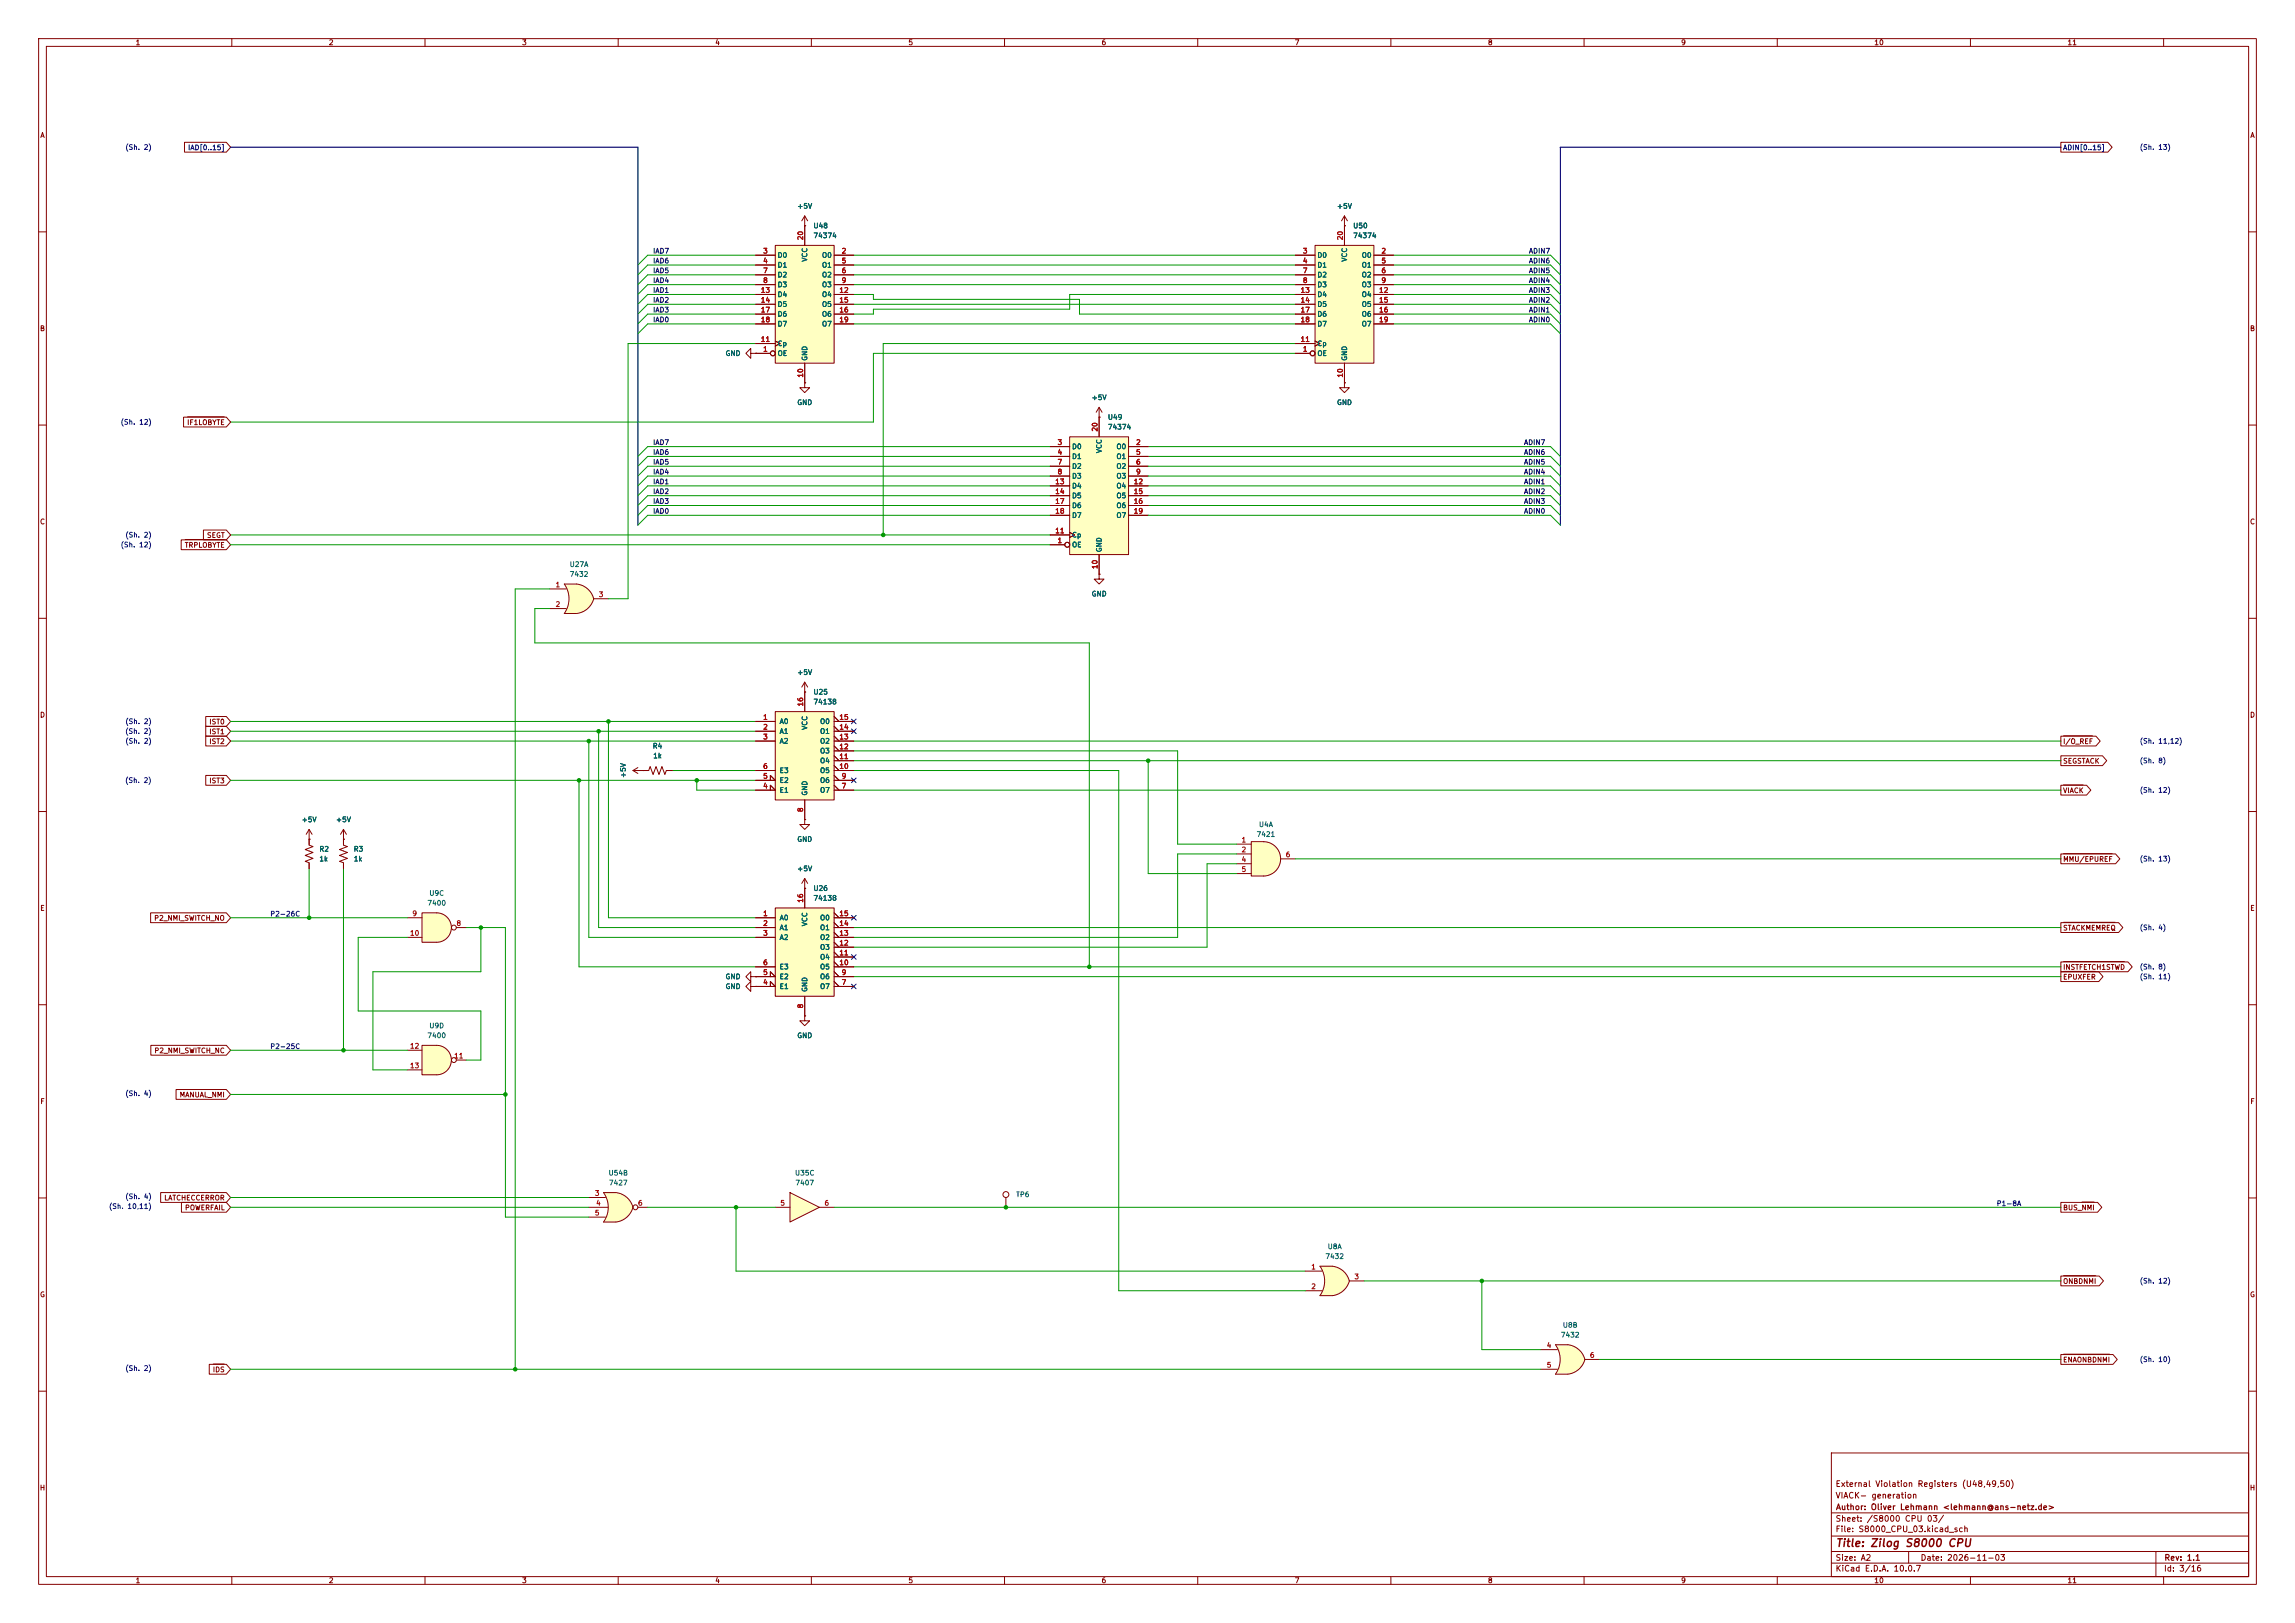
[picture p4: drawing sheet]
<svg xmlns="http://www.w3.org/2000/svg" width="594mm" height="420mm" viewBox="0 0 594 420" stroke-linecap="round" stroke-linejoin="round" font-family="sans-serif">
<defs><g id="words">
<text font-size="2" fill="#840000" x="475" y="400.8">Title: Zilog S8000 CPU</text>
<g font-size="1.5" fill="#840000">
<text x="475" y="388.1">VIACK- generation</text>
<text x="475" y="385.1">External Violation Registers (U48,49,50)</text>
<text x="475" y="394.1">Sheet: /S8000 CPU 03/</text>
<text x="475.1" y="391.1">Author: Oliver Lehmann &lt;lehmann@ans-netz.de&gt;</text>
<text x="475" y="396.8">File: S8000_CPU_03.kicad_sch</text>
<text x="475" y="407">KiCad E.D.A. 10.0.7</text>
<text x="475" y="404.2">Size: A2</text>
<text x="497" y="404.2">Date: 2026-11-03</text>
<text x="560" y="407">Id: 3/16</text>
<text x="560.1" y="404.2">Rev: 1.1</text>
</g>
<g font-size="1.3" fill="#840000">
<text x="35" y="12">1</text>
<text x="85" y="12">2</text>
<text x="135" y="12">3</text>
<text x="185" y="12">4</text>
<text x="235" y="12">5</text>
<text x="285" y="12">6</text>
<text x="335" y="12">7</text>
<text x="385" y="12">8</text>
<text x="435" y="12">9</text>
<text x="485" y="12">10</text>
<text x="535" y="12">11</text>
<text x="10.3" y="36">A</text>
<text x="582.3" y="36">A</text>
<text x="10.2" y="86">B</text>
<text x="582.2" y="86">B</text>
<text x="48.3" y="110.3">IF1LOBYTE</text>
<text x="10.2" y="136">C</text>
<text x="582.2" y="136">C</text>
<text x="47.7" y="142">TRPLOBYTE</text>
<text x="53.4" y="139.5">SEGT</text>
<text x="10.2" y="186">D</text>
<text x="582.2" y="186">D</text>
<text x="54" y="187.7">IST0</text>
<text x="54" y="190.3">IST1</text>
<text x="54" y="192.8">IST2</text>
<text x="533.8" y="192.8">I/O_REF</text>
<text x="533.8" y="197.9">SEGSTACK</text>
<text x="54" y="203">IST3</text>
<text x="533.8" y="205.5">VIACK</text>
<text x="533.8" y="223.3">MMU/EPUREF</text>
<text x="10.3" y="236">E</text>
<text x="39.8" y="238.5">P2_NMI_SWITCH_NO</text>
<text x="582.3" y="236">E</text>
<text x="533.8" y="241.1">STACKMEMREQ</text>
<text x="533.8" y="251.2">INSTFETCH1STWD</text>
<text x="533.8" y="253.8">EPUXFER</text>
<text x="39.8" y="272.8">P2_NMI_SWITCH_NC</text>
<text x="10.3" y="286">F</text>
<text x="46.4" y="284.3">MANUAL_NMI</text>
<text x="582.3" y="286">F</text>
<text x="42.4" y="310.9">LATCHECCERROR</text>
<text x="47.8" y="313.5">POWERFAIL</text>
<text x="533.8" y="313.5">BUS_NMI</text>
<text x="10.2" y="336">G</text>
<text x="533.8" y="332.5">ONBDNMI</text>
<text x="582.2" y="336">G</text>
<text x="533.8" y="352.8">ENAONBDNMI</text>
<text x="54.9" y="355.4">IDS</text>
<text x="10.2" y="386">H</text>
<text x="582.2" y="386">H</text>
<text x="35" y="410">1</text>
<text x="85" y="410">2</text>
<text x="135" y="410">3</text>
<text x="185" y="410">4</text>
<text x="235" y="410">5</text>
<text x="285" y="410">6</text>
<text x="335" y="410">7</text>
<text x="385" y="410">8</text>
<text x="435" y="410">9</text>
<text x="485" y="410">10</text>
<text x="535" y="410">11</text>
</g>
<g font-size="1.3" fill="#0000c2">
<text x="32.3" y="39.1">(Sh. 2)</text>
<text x="553.7" y="39.1">(Sh. 13)</text>
<text x="31.1" y="110.2">(Sh. 12)</text>
<text x="31.1" y="141.9">(Sh. 12)</text>
<text x="32.3" y="139.4">(Sh. 2)</text>
<text x="32.3" y="190.2">(Sh. 2)</text>
<text x="32.3" y="187.7">(Sh. 2)</text>
<text x="32.3" y="192.7">(Sh. 2)</text>
<text x="553.7" y="192.7">(Sh. 11,12)</text>
<text x="553.7" y="197.8">(Sh. 8)</text>
<text x="32.3" y="202.9">(Sh. 2)</text>
<text x="553.7" y="205.4">(Sh. 12)</text>
<text x="553.7" y="223.2">(Sh. 13)</text>
<text x="69.8" y="237.5">P2-26C</text>
<text x="553.7" y="241">(Sh. 4)</text>
<text x="553.7" y="251.2">(Sh. 8)</text>
<text x="553.7" y="253.7">(Sh. 11)</text>
<text x="69.8" y="271.8">P2-25C</text>
<text x="32.3" y="283.9">(Sh. 4)</text>
<text x="32.3" y="310.6">(Sh. 4)</text>
<text x="28.1" y="313.1">(Sh. 10,11)</text>
<text x="516.7" y="312.4">P1-8A</text>
<text x="553.7" y="332.4">(Sh. 12)</text>
<text x="553.7" y="352.8">(Sh. 10)</text>
<text x="32.3" y="355">(Sh. 2)</text>
</g>
<g font-size="1.3" fill="#000084">
<text x="48.5" y="39.2">IAD[0..15]</text>
<text x="533.8" y="39.2">ADIN[0..15]</text>
</g>
<g font-size="1.3" fill="#006464">
<text x="206.2" y="54.3">+5V</text>
<text x="210.4" y="59.4">U48</text>
<text x="345.9" y="54.3">+5V</text>
<text x="350.1" y="59.4">U50</text>
<text x="210.4" y="61.9">74374</text>
<text x="350.1" y="61.9">74374</text>
<text x="201.1" y="67">D0</text>
<text x="201.1" y="69.5">D1</text>
<text x="209.2" y="67.9" transform="rotate(-90 209.2 67.9)">VCC</text>
<text x="212.6" y="67">O0</text>
<text x="212.6" y="69.5">O1</text>
<text x="340.8" y="67">D0</text>
<text x="340.8" y="69.5">D1</text>
<text x="348.9" y="67.9" transform="rotate(-90 348.9 67.9)">VCC</text>
<text x="352.3" y="67">O0</text>
<text x="352.3" y="69.5">O1</text>
<text x="201.1" y="72.1">D2</text>
<text x="201.1" y="74.6">D3</text>
<text x="201.1" y="77.2">D4</text>
<text x="212.6" y="72.1">O2</text>
<text x="212.6" y="74.6">O3</text>
<text x="212.6" y="77.2">O4</text>
<text x="340.8" y="72.1">D2</text>
<text x="340.8" y="74.6">D3</text>
<text x="340.8" y="77.2">D4</text>
<text x="352.3" y="72.1">O2</text>
<text x="352.3" y="74.6">O3</text>
<text x="352.3" y="77.2">O4</text>
<text x="201.1" y="79.7">D5</text>
<text x="201.1" y="82.2">D6</text>
<text x="212.6" y="79.7">O5</text>
<text x="212.6" y="82.2">O6</text>
<text x="340.8" y="79.7">D5</text>
<text x="340.8" y="82.2">D6</text>
<text x="352.3" y="79.7">O5</text>
<text x="352.3" y="82.2">O6</text>
<text x="201.1" y="89.9">Cp</text>
<text x="201.1" y="84.8">D7</text>
<text x="212.6" y="84.8">O7</text>
<text x="340.8" y="89.9">Cp</text>
<text x="340.8" y="84.8">D7</text>
<text x="352.3" y="84.8">O7</text>
<text x="187.7" y="92.4">GND</text>
<text x="201.1" y="92.4">OE</text>
<text x="209.2" y="93.5" transform="rotate(-90 209.2 93.5)">GND</text>
<text x="340.8" y="92.4">OE</text>
<text x="348.9" y="93.5" transform="rotate(-90 348.9 93.5)">GND</text>
<text x="206.2" y="105.1">GND</text>
<text x="282.4" y="103.8">+5V</text>
<text x="345.9" y="105.1">GND</text>
<text x="286.6" y="108.9">U49</text>
<text x="286.6" y="111.5">74374</text>
<text x="277.3" y="116.5">D0</text>
<text x="277.3" y="119.1">D1</text>
<text x="285.4" y="117.4" transform="rotate(-90 285.4 117.4)">VCC</text>
<text x="288.8" y="116.5">O0</text>
<text x="288.8" y="119.1">O1</text>
<text x="277.3" y="121.6">D2</text>
<text x="277.3" y="124.2">D3</text>
<text x="288.8" y="121.6">O2</text>
<text x="288.8" y="124.2">O3</text>
<text x="277.3" y="126.7">D4</text>
<text x="277.3" y="129.2">D5</text>
<text x="277.3" y="131.8">D6</text>
<text x="288.8" y="126.7">O4</text>
<text x="288.8" y="129.2">O5</text>
<text x="288.8" y="131.8">O6</text>
<text x="277.3" y="134.3">D7</text>
<text x="288.8" y="134.3">O7</text>
<text x="277.3" y="141.9">OE</text>
<text x="277.3" y="139.4">Cp</text>
<text x="285.4" y="143" transform="rotate(-90 285.4 143)">GND</text>
<text x="147.3" y="147">U27A</text>
<text x="147.3" y="149.6">7432</text>
<text x="282.4" y="154.6">GND</text>
<text x="206.2" y="175">+5V</text>
<text x="210.4" y="180">U25</text>
<text x="210.4" y="182.6">74138</text>
<text x="201.6" y="187.7">A0</text>
<text x="201.6" y="190.2">A1</text>
<text x="209.2" y="189" transform="rotate(-90 209.2 189)">VCC</text>
<text x="212.1" y="190.2">O1</text>
<text x="212.1" y="187.7">O0</text>
<text x="168.8" y="194">R4</text>
<text x="168.9" y="196.5">1k</text>
<text x="201.6" y="192.7">A2</text>
<text x="212.1" y="197.8">O4</text>
<text x="212.1" y="195.3">O3</text>
<text x="212.1" y="192.7">O2</text>
<text x="162.3" y="201.5" transform="rotate(-90 162.3 201.5)">+5V</text>
<text x="201.6" y="202.9">E2</text>
<text x="201.6" y="200.4">E3</text>
<text x="212.1" y="202.9">O6</text>
<text x="212.1" y="200.4">O5</text>
<text x="201.6" y="205.4">E1</text>
<text x="209.2" y="206" transform="rotate(-90 209.2 206)">GND</text>
<text x="212.1" y="205.4">O7</text>
<text x="77.9" y="213.1">+5V</text>
<text x="86.8" y="213.1">+5V</text>
<text x="325.7" y="214.3">U4A</text>
<text x="82.5" y="220.7">R2</text>
<text x="91.4" y="220.7">R3</text>
<text x="206.2" y="218.1">GND</text>
<text x="325.1" y="216.9">7421</text>
<text x="82.5" y="223.2">1k</text>
<text x="91.4" y="223.2">1k</text>
<text x="206.2" y="225.8">+5V</text>
<text x="111" y="232.1">U9C</text>
<text x="210.4" y="230.8">U26</text>
<text x="210.4" y="233.4">74138</text>
<text x="110.5" y="234.6">7400</text>
<text x="201.6" y="238.5">A0</text>
<text x="209.2" y="239.8" transform="rotate(-90 209.2 239.8)">VCC</text>
<text x="212.1" y="238.5">O0</text>
<text x="201.6" y="241">A1</text>
<text x="201.6" y="243.5">A2</text>
<text x="212.1" y="243.5">O2</text>
<text x="212.1" y="241">O1</text>
<text x="201.6" y="251.2">E3</text>
<text x="212.1" y="251.2">O5</text>
<text x="212.1" y="248.6">O4</text>
<text x="212.1" y="246.1">O3</text>
<text x="187.7" y="256.2">GND</text>
<text x="187.7" y="253.7">GND</text>
<text x="201.6" y="256.2">E1</text>
<text x="201.6" y="253.7">E2</text>
<text x="209.2" y="256.8" transform="rotate(-90 209.2 256.8)">GND</text>
<text x="212.1" y="256.2">O7</text>
<text x="212.1" y="253.7">O6</text>
<text x="110.5" y="268.9">7400</text>
<text x="111" y="266.4">U9D</text>
<text x="206.2" y="268.9">GND</text>
<text x="157.4" y="304.5">U54B</text>
<text x="205.6" y="304.5">U35C</text>
<text x="157.5" y="307">7427</text>
<text x="205.7" y="307">7407</text>
<text x="262.9" y="310.1">TP6</text>
<text x="343.5" y="323.5">U8A</text>
<text x="342.9" y="326.1">7432</text>
<text x="403.9" y="346.4">7432</text>
<text x="404.4" y="343.9">U8B</text>
</g>
<g font-size="1.3" fill="#0f0f0f">
<text x="168.9" y="65.9">IAD7</text>
<text x="395.6" y="65.9">ADIN7</text>
<text x="168.9" y="68.5">IAD6</text>
<text x="168.9" y="71">IAD5</text>
<text x="395.6" y="68.5">ADIN6</text>
<text x="395.6" y="71">ADIN5</text>
<text x="168.9" y="73.5">IAD4</text>
<text x="168.9" y="76.1">IAD1</text>
<text x="395.6" y="76.1">ADIN3</text>
<text x="395.6" y="73.5">ADIN4</text>
<text x="168.9" y="78.6">IAD2</text>
<text x="168.9" y="81.2">IAD3</text>
<text x="168.9" y="83.7">IAD0</text>
<text x="395.6" y="78.6">ADIN2</text>
<text x="395.6" y="81.2">ADIN1</text>
<text x="395.6" y="83.7">ADIN0</text>
<text x="168.9" y="118">IAD6</text>
<text x="168.9" y="115.4">IAD7</text>
<text x="394.3" y="118">ADIN6</text>
<text x="394.3" y="115.4">ADIN7</text>
<text x="168.9" y="120.5">IAD5</text>
<text x="168.9" y="123.1">IAD4</text>
<text x="168.9" y="125.6">IAD1</text>
<text x="394.3" y="125.6">ADIN1</text>
<text x="394.3" y="123.1">ADIN4</text>
<text x="394.3" y="120.5">ADIN5</text>
<text x="168.9" y="128.1">IAD2</text>
<text x="168.9" y="130.7">IAD3</text>
<text x="394.3" y="128.1">ADIN2</text>
<text x="394.3" y="130.7">ADIN3</text>
<text x="168.9" y="133.2">IAD0</text>
<text x="394.3" y="133.2">ADIN0</text>
</g>
<g font-size="1.3" fill="#a90000">
<text x="197.4" y="65.9">3</text>
<text x="208.1" y="62.3" transform="rotate(-90 208.1 62.3)">20</text>
<text x="217.7" y="65.9">2</text>
<text x="337.1" y="65.9">3</text>
<text x="347.8" y="62.3" transform="rotate(-90 347.8 62.3)">20</text>
<text x="357.4" y="65.9">2</text>
<text x="197.4" y="68.4">4</text>
<text x="197.4" y="71">7</text>
<text x="217.7" y="68.4">5</text>
<text x="217.7" y="71">6</text>
<text x="337.1" y="68.4">4</text>
<text x="337.1" y="71">7</text>
<text x="357.4" y="68.4">5</text>
<text x="357.4" y="71">6</text>
<text x="196.8" y="76.1">13</text>
<text x="197.4" y="73.5">8</text>
<text x="217.1" y="76.1">12</text>
<text x="217.7" y="73.5">9</text>
<text x="336.5" y="76.1">13</text>
<text x="337.1" y="73.5">8</text>
<text x="356.8" y="76.1">12</text>
<text x="357.4" y="73.5">9</text>
<text x="196.8" y="78.6">14</text>
<text x="196.8" y="81.1">17</text>
<text x="196.8" y="83.7">18</text>
<text x="217.1" y="78.6">15</text>
<text x="217.1" y="81.1">16</text>
<text x="217.1" y="83.7">19</text>
<text x="336.5" y="78.6">14</text>
<text x="336.5" y="81.1">17</text>
<text x="336.5" y="83.7">18</text>
<text x="356.8" y="78.6">15</text>
<text x="356.8" y="81.1">16</text>
<text x="356.8" y="83.7">19</text>
<text x="196.8" y="88.8">11</text>
<text x="336.5" y="88.8">11</text>
<text x="197.4" y="91.3">1</text>
<text x="337.1" y="91.3">1</text>
<text x="208.1" y="97.9" transform="rotate(-90 208.1 97.9)">10</text>
<text x="347.8" y="97.9" transform="rotate(-90 347.8 97.9)">10</text>
<text x="284.3" y="111.8" transform="rotate(-90 284.3 111.8)">20</text>
<text x="273.6" y="115.4">3</text>
<text x="273.6" y="118">4</text>
<text x="293.9" y="115.4">2</text>
<text x="293.9" y="118">5</text>
<text x="273" y="125.6">13</text>
<text x="273.6" y="120.5">7</text>
<text x="273.6" y="123.1">8</text>
<text x="293.3" y="125.6">12</text>
<text x="293.9" y="120.5">6</text>
<text x="293.9" y="123.1">9</text>
<text x="273" y="128.1">14</text>
<text x="273" y="130.7">17</text>
<text x="293.3" y="128.1">15</text>
<text x="293.3" y="130.7">16</text>
<text x="273" y="133.2">18</text>
<text x="293.3" y="133.2">19</text>
<text x="273" y="138.3">11</text>
<text x="273.6" y="140.8">1</text>
<text x="284.3" y="147.4" transform="rotate(-90 284.3 147.4)">10</text>
<text x="143.7" y="152.3">1</text>
<text x="154.8" y="154.8">3</text>
<text x="143.7" y="157.3">2</text>
<text x="208.1" y="182.9" transform="rotate(-90 208.1 182.9)">16</text>
<text x="197.4" y="186.6">1</text>
<text x="197.4" y="189.1">2</text>
<text x="197.4" y="191.6">3</text>
<text x="217.1" y="191.6">13</text>
<text x="217.1" y="189.1">14</text>
<text x="217.1" y="186.6">15</text>
<text x="217.1" y="196.7">11</text>
<text x="217.1" y="194.2">12</text>
<text x="197.4" y="201.8">5</text>
<text x="197.4" y="199.3">6</text>
<text x="217.1" y="199.3">10</text>
<text x="217.7" y="201.8">9</text>
<text x="197.4" y="204.3">4</text>
<text x="217.7" y="204.3">7</text>
<text x="208.1" y="210.3" transform="rotate(-90 208.1 210.3)">8</text>
<text x="321.2" y="218.3">1</text>
<text x="321.2" y="220.8">2</text>
<text x="321.2" y="223.4">4</text>
<text x="321.2" y="225.9">5</text>
<text x="332.6" y="222.1">6</text>
<text x="208.1" y="233.7" transform="rotate(-90 208.1 233.7)">16</text>
<text x="106.6" y="237.4">9</text>
<text x="118" y="239.9">8</text>
<text x="197.4" y="237.4">1</text>
<text x="197.4" y="239.9">2</text>
<text x="217.1" y="239.9">14</text>
<text x="217.1" y="237.4">15</text>
<text x="106" y="242.4">10</text>
<text x="197.4" y="242.4">3</text>
<text x="217.1" y="245">12</text>
<text x="217.1" y="242.4">13</text>
<text x="197.4" y="250.1">6</text>
<text x="217.1" y="250.1">10</text>
<text x="217.1" y="247.5">11</text>
<text x="197.4" y="255.1">4</text>
<text x="197.4" y="252.6">5</text>
<text x="217.7" y="255.1">7</text>
<text x="217.7" y="252.6">9</text>
<text x="208.1" y="261.1" transform="rotate(-90 208.1 261.1)">8</text>
<text x="106" y="271.6">12</text>
<text x="117.4" y="274.2">11</text>
<text x="106" y="276.7">13</text>
<text x="153.8" y="309.7">3</text>
<text x="153.8" y="314.8">5</text>
<text x="154.1" y="312.3">4</text>
<text x="165" y="312.3">6</text>
<text x="201.8" y="312.3">5</text>
<text x="213.3" y="312.3">6</text>
<text x="339.2" y="328.8">1</text>
<text x="339.2" y="333.9">2</text>
<text x="350.4" y="331.3">3</text>
<text x="400.2" y="349.1">4</text>
<text x="411.4" y="351.7">6</text>
<text x="400.2" y="354.2">5</text>
</g>
</g></defs>
<g fill="none" stroke="#840000" stroke-width=".26">
<path d="M10 10h574v400h-574zM12 12h570v396h-570zM60 10v2M110 10v2M160 10v2M210 10v2M260 10v2M310 10v2M360 10v2M410 10v2M460 10v2M510 10v2"/>
<path d="M560 10v2M10 60h2M582 60h2M10 110h2M582 110h2M10 160h2M582 160h2M10 210h2M582 210h2M10 260h2M582 260h2M10 310h2"/>
<path d="M582 310h2M10 360h2M474 376h108v32h-108zM582 360h2M474 397.5h108M474 391.5h108M60 408v2M110 408v2M160 408v2M210 408v2M260 408v2M310 408v2"/>
<path d="M360 408v2M410 408v2M460 408v2M474 404.5h108M474 401.5h108M494 401.5v3M510 408v2M558 401.5v6.5M560 408v2"/>
</g>
<path d="M276.9 113h15.2v30.5h-15.2z" fill="#ffffc2"/>
<g fill="none" stroke="#840000" stroke-width=".26">
<path d="M271.8 115.6h5.1M271.8 118.1h5.1M276.9 113h15.2v30.5h-15.2zM284.5 108v5M292.1 115.6h5.1M292.1 118.1h5.1M271.8 120.7h5.1M271.8 123.2h5.1M271.8 138.4h5.1M271.8 125.7h5.1M271.8 128.3h5.1M271.8 130.8h5.1"/>
<path d="M271.8 133.4h5.1M276.9 137.8l1.2 .6-1.2 .7M292.1 120.7h5.1M292.1 123.2h5.1M292.1 125.7h5.1M292.1 128.3h5.1M292.1 130.8h5.1M292.1 133.4h5.1M271.8 141h3.8M284.5 143.5v5.1M80 217.2h.1M80 214.6v4.1l1 .4-2 .7 2 .8-2 .8 2 .7-2 .8 1 .4v1.5"/>
<path d="M80 214.6l-.8 1.3M80 214.6l.8 1.3M88.9 217.2v1.5l1 .4-2 .7 2 .8-2 .8 2 .7-2 .8 1 .4v1.5"/>
<circle cx="276.2" cy="141" r=".63"/>
</g>
<path d="M200.7 235h15.2v22.8h-15.2z" fill="#ffffc2"/>
<g fill="none" stroke="#840000" stroke-width=".26">
<path d="M195.6 237.5h5.1M200.7 235h15.2v22.8h-15.2zM208.3 229.9h.1M208.3 227.3v7.7M208.3 227.3l-.8 1.3M208.3 227.3l.7 1.3M215.9 237.5h5.1M215.9 238.8l1.3 1.2M215.9 236.2l1.3 1.3M195.6 255.3h5.1l-1.3-1.3v1.3M195.6 252.7h5.1l-1.3-1.2v1.2M195.6 240h5.1"/>
<path d="M195.6 242.6h5.1M195.6 250.2h5.1M208.3 257.8v5.1M215.9 240h5.1M215.9 242.6h5.1M215.9 255.3h5.1M215.9 252.7h5.1M215.9 250.2h5.1M215.9 254l1.3 1.3M215.9 251.5l1.3 1.2M215.9 248.9l1.3 1.3M215.9 247.7h5.1"/>
<path d="M215.9 246.4l1.3 1.3M215.9 245.1h5.1M215.9 243.8l1.3 1.3M215.9 241.3l1.3 1.3"/>
</g>
<path d="M113 236.2a3.8 3.8 0 0 1 3.8 3.8 3.8 3.8 0 0 1-3.8 3.8z" fill="#ffffc2" stroke="#ffffc2" stroke-width=".26"/>
<path d="M109.2 236.2h3.8v7.6h-3.8z" fill="#ffffc2"/>
<g fill="none" stroke="#840000" stroke-width=".26">
<path d="M105.4 237.5h3.8M109.2 236.2h3.8a3.8 3.8 0 0 1 3.8 3.8 3.8 3.8 0 0 1-3.8 3.8h-3.8zM105.4 242.6h3.8M118.1 240h2.5"/>
<circle cx="117.5" cy="240" r=".63"/>
</g>
<path d="M113 270.5a3.8 3.8 0 0 1 3.8 3.8 3.8 3.8 0 0 1-3.8 3.8z" fill="#ffffc2" stroke="#ffffc2" stroke-width=".26"/>
<path d="M109.2 270.5h3.8v7.6h-3.8z" fill="#ffffc2"/>
<g fill="none" stroke="#840000" stroke-width=".26">
<path d="M194.3 91.4v-1.2l-1.3 1.2 1.3 1.3v-1.3h1.3M195.6 91.4h.1M194.3 255.3v-1.3l-1.3 1.3 1.3 1.2v-1.2h1.3M195.6 255.3h.1M105.4 271.8h3.8M105.4 276.9h3.8M109.2 270.5h3.8a3.8 3.8 0 0 1 3.8 3.8 3.8 3.8 0 0 1-3.8 3.8h-3.8zM118.1 274.3h2.5"/>
<circle cx="117.5" cy="274.3" r=".63"/>
</g>
<path d="M200.7 63.5h15.2v30.5h-15.2z" fill="#ffffc2"/>
<g fill="none" stroke="#840000" stroke-width=".26">
<path d="M208.3 58.4h.1M208.3 55.9v7.6M208.3 55.9l-.8 1.3M208.3 55.9l.7 1.3M195.6 66h5.1M195.6 68.6h5.1M195.6 71.1h5.1M195.6 73.7h5.1M195.6 76.2h5.1M195.6 78.7h5.1M200.7 63.5h15.2v30.5h-15.2zM215.9 66h5.1"/>
<path d="M215.9 68.6h5.1M215.9 71.1h5.1M215.9 73.7h5.1M215.9 76.2h5.1M215.9 78.7h5.1M195.6 91.4h3.8M195.6 88.9h5.1M195.6 81.3h5.1M195.6 83.8h5.1M200.7 88.3l1.2 .6-1.2 .6M208.3 94v5.1M215.9 81.3h5.1"/>
<path d="M215.9 83.8h5.1M284.5 148.6v1.3h1.2l-1.2 1.2-1.3-1.2h1.3M284.5 148.6h.1M194.3 252.7v-1.2l-1.3 1.2 1.3 1.3v-1.3h1.3M195.6 252.7h.1"/>
<circle cx="200" cy="91.4" r=".63"/>
</g>
<path d="M200.7 184.2h15.2v22.8h-15.2z" fill="#ffffc2"/>
<g fill="none" stroke="#840000" stroke-width=".26">
<path d="M208.3 179.1v5.1M195.6 186.7h5.1M195.6 189.2h5.1M195.6 191.8h5.1M195.6 199.4h5.1M200.7 184.2h15.2v22.8h-15.2zM215.9 186.7h5.1M215.9 189.2h5.1M215.9 191.8h5.1M215.9 199.4h5.1M215.9 198.1l1.3 1.3M215.9 196.9h5.1"/>
<path d="M215.9 195.6l1.3 1.3M215.9 194.3h5.1M215.9 193l1.3 1.3M215.9 190.5l1.3 1.3M215.9 188l1.3 1.2M215.9 185.4l1.3 1.3M195.6 204.5h5.1l-1.3-1.3v1.3M195.6 201.9h5.1l-1.3-1.2v1.2M208.3 207v5.1M215.9 204.5h5.1M215.9 201.9h5.1M215.9 203.2l1.3 1.3"/>
<path d="M215.9 200.7l1.3 1.2"/>
</g>
<path d="M402.6 348h3.2M402.6 355.6h3.2" fill="none" stroke="#ffffc2" stroke-width=".26"/>
<g fill="#ffffc2" stroke="#ffffc2" stroke-width=".26">
<path d="M405.2 350.4l5 1.4a5.2 5.2 0 0 1-4.4 3.8z"/>
<path d="M405.8 348a5.1 5.1 0 0 1 4.4 3.8l-5 1.3z"/>
</g>
<path d="M402.6 348h3.2v7.6h-3.2a6.7 6.7 0 0 0 0-7.6z" fill="#ffffc2"/>
<g fill="none" stroke="#840000" stroke-width=".26">
<path d="M208.3 99.1v1.2h1.2l-1.2 1.3-1.3-1.3h1.3M208.3 99.1h.1M208.3 179.1h.1M208.3 176.5l-.8 1.3M208.3 176.5l.7 1.3M208.3 176.5v2.6M208.3 212.1v1.3h1.2l-1.2 1.2-1.3-1.2h1.3M208.3 212.1h.1M260.3 309.9v2.5M398.8 349.3h4.3M398.8 354.3h4.3M414 351.8h-3.8a5.2 5.2 0 0 1-4.4 3.8h-3.2a6.6 6.6 0 0 0 0-7.6h3.2a5.1 5.1 0 0 1 4.4 3.8"/>
<circle cx="260.4" cy="309.1" r=".76"/>
</g>
<path d="M204.5 308.6l7.6 3.8-7.6 3.8z" fill="#ffffc2"/>
<path d="M208.3 262.9v1.3h1.2l-1.2 1.2-1.3-1.2h1.3M208.3 262.9h.1M200.7 312.4h3.8M204.5 308.6l7.6 3.8-7.6 3.8zM212.1 312.4h3.8" fill="none" stroke="#840000" stroke-width=".26"/>
<path d="M156.2 308.6h3.2M156.2 316.2h3.2" fill="none" stroke="#ffffc2" stroke-width=".26"/>
<g fill="#ffffc2" stroke="#ffffc2" stroke-width=".26">
<path d="M158.8 311.1l5 1.3a5.2 5.2 0 0 1-4.4 3.8z"/>
<path d="M159.4 308.6a5.1 5.1 0 0 1 4.4 3.8l-4.9 1.3z"/>
</g>
<path d="M156.2 308.6h3.2v7.6h-3.2a6.7 6.7 0 0 0 0-7.6z" fill="#ffffc2"/>
<g fill="none" stroke="#840000" stroke-width=".26">
<path d="M152.4 309.9h4.3M152.4 312.4h5M152.4 315h4.3M159.4 308.6h-3.2a6.6 6.6 0 0 1 0 7.6h3.2M159.4 308.6a5.2 5.2 0 0 1 4.4 3.8 5.2 5.2 0 0 1-4.4 3.8M165.1 312.4h2.5"/>
<circle cx="164.5" cy="312.4" r=".63"/>
</g>
<path d="M146 151.1h3.2M146 158.8h3.2" fill="none" stroke="#ffffc2" stroke-width=".26"/>
<g fill="#ffffc2" stroke="#ffffc2" stroke-width=".26">
<path d="M148.6 153.6l5.1 1.3a5.2 5.2 0 0 1-4.4 3.9z"/>
<path d="M149.3 151.1a5.1 5.1 0 0 1 4.4 3.8l-5 1.3z"/>
</g>
<path d="M146 151.1h3.2v7.7h-3.2a6.7 6.7 0 0 0 0-7.7z" fill="#ffffc2"/>
<path d="M142.2 152.4h4.4M142.2 157.5h4.4M149.2 151.1h-3.2a6.6 6.6 0 0 1 0 7.7h3.2M149.3 151.1a5.1 5.1 0 0 1 4.4 3.8M153.7 154.9a5.2 5.2 0 0 1-4.4 3.9M153.7 154.9h3.8" fill="none" stroke="#840000" stroke-width=".26"/>
<path d="M341.6 327.7h3.2M341.6 335.3h3.2" fill="none" stroke="#ffffc2" stroke-width=".26"/>
<g fill="#ffffc2" stroke="#ffffc2" stroke-width=".26">
<path d="M344.2 330.1l5 1.4a5.2 5.2 0 0 1-4.4 3.8z"/>
<path d="M344.8 327.7a5.1 5.1 0 0 1 4.4 3.8l-4.9 1.3z"/>
</g>
<path d="M341.6 327.7h3.2v7.6h-3.2a6.7 6.7 0 0 0 0-7.6z" fill="#ffffc2"/>
<path d="M348 99.1v1.2h1.2l-1.2 1.3-1.3-1.3h1.3M348 99.1h.1M88.9 217.2h.1M88.9 214.6l-.8 1.3M88.9 214.6l.8 1.3M88.9 214.6v2.6M337.8 328.9h4.3M337.8 334h4.3M341.6 327.7h3.2a5.2 5.2 0 0 1 4.4 3.8 5.2 5.2 0 0 1-4.4 3.8h-3.2a6.6 6.6 0 0 0 0-7.6zM349.2 331.5h3.9" fill="none" stroke="#840000" stroke-width=".26"/>
<path d="M340.4 63.5h15.2v30.5h-15.2z" fill="#ffffc2"/>
<g fill="none" stroke="#840000" stroke-width=".26">
<path d="M348 58.4h.1M348 55.9v7.6M348 55.9l-.8 1.3M348 55.9l.7 1.3M335.3 66h5.1M335.3 68.6h5.1M335.3 71.1h5.1M335.3 73.7h5.1M335.3 76.2h5.1M335.3 78.7h5.1M340.4 63.5h15.2v30.5h-15.2zM355.6 66h5.1"/>
<path d="M355.6 68.6h5.1M355.6 71.1h5.1M355.6 73.7h5.1M355.6 76.2h5.1M355.6 78.7h5.1M335.3 91.4h3.8M335.3 88.9h5.1M335.3 81.3h5.1M335.3 83.8h5.1M340.4 88.3l1.2 .6-1.2 .6M348 94v5.1M355.6 81.3h5.1"/>
<path d="M355.6 83.8h5.1M284.5 108h.1M284.5 105.4l-.8 1.3M284.5 105.4l.7 1.3M284.5 105.4v2.6M163.8 199.4h4.1l.4-1 .7 2 .8-2 .8 2 .7-2 .8 2 .4-1h1.5M163.8 199.4l1.3 .8M165.1 198.6l-1.3 .8M166.4 199.4h.1"/>
<circle cx="339.7" cy="91.4" r=".63"/>
</g>
<path d="M327 217.8a4.4 4.4 0 0 1 4.5 4.5 4.4 4.4 0 0 1-4.5 4.4z" fill="#ffffc2" stroke="#ffffc2" stroke-width=".26"/>
<path d="M323.8 217.8h3.2v8.9h-3.2z" fill="#ffffc2"/>
<g fill="none" stroke="#840000" stroke-width=".26">
<path d="M47.7 36.8h10.9l1.1 1.3-1.1 1.3h-10.9zM533.4 36.8h12.2l1.1 1.3-1.1 1.3h-12.2zM208.3 58.4h.1M208.3 58.4v5.1M348 58.4h.1M348 58.4v5.1M195.6 66h5.1M195.6 68.6h5.1M195.6 71.1h5.1M195.6 73.7h5.1M195.6 76.2h5.1M195.6 78.7h5.1"/>
<path d="M215.9 66h5.1M215.9 68.6h5.1M215.9 71.1h5.1M215.9 73.7h5.1M215.9 76.2h5.1M215.9 78.7h5.1M335.3 66h5.1M335.3 68.6h5.1M335.3 71.1h5.1M335.3 73.7h5.1M335.3 76.2h5.1M335.3 78.7h5.1"/>
<path d="M355.6 66h5.1M355.6 68.6h5.1M355.6 71.1h5.1M355.6 73.7h5.1M355.6 76.2h5.1M355.6 78.7h5.1M195.6 91.4h.1M195.6 91.4h3.8M195.6 88.9h5.1M195.6 81.3h5.1M195.6 83.8h5.1M200.7 88.3l1.2 .6-1.2 .6"/>
<path d="M208.3 99.1h.1M208.3 94v5.1M215.9 81.3h5.1M215.9 83.8h5.1M335.3 91.4h3.8M335.3 88.9h5.1M335.3 81.3h5.1M335.3 83.8h5.1M340.4 88.3l1.2 .6-1.2 .6M348 99.1h.1M348 94v5.1M355.6 81.3h5.1"/>
<path d="M355.6 83.8h5.1M47.5 107.9h11.1l1.1 1.3-1.1 1.3h-11.1zM48.6 107.9h9.4M271.8 115.6h5.1M271.8 118.1h5.1M284.5 108h.1M284.5 108v5M292.1 115.6h5.1M292.1 118.1h5.1M46.9 139.7h11.7l1.1 1.3-1.1 1.2h-11.7zM47.9 139.6h10.1M52.6 137.2h6l1.1 1.2-1.1 1.3h-6z"/>
<path d="M271.8 120.7h5.1M271.8 123.2h5.1M271.8 138.4h5.1M271.8 125.7h5.1M271.8 128.3h5.1M271.8 130.8h5.1M271.8 133.4h5.1M276.9 137.8l1.2 .6-1.2 .7M292.1 120.7h5.1M292.1 123.2h5.1M292.1 125.7h5.1M292.1 128.3h5.1"/>
<path d="M292.1 130.8h5.1M292.1 133.4h5.1M271.8 141h3.8M284.5 148.6h.1M284.5 143.5v5.1M208.3 179.1h.1M208.3 179.1v5.1M53.3 190.5h5.3l1.1 1.3-1.1 1.2h-5.3zM53.3 185.4h5.3l1.1 1.3-1.1 1.3h-5.3zM53.3 188h5.3l1.1 1.2-1.1 1.3h-5.3zM166.4 199.4h.1M166.4 199.4h1.2"/>
<path d="M172.7 199.4h1.3M195.6 199.4h5.1M195.6 186.7h5.1M195.6 189.2h5.1M195.6 191.8h5.1M215.9 199.4h5.1M215.9 186.7h5.1M215.9 189.2h5.1M215.9 191.8h5.1M215.9 198.1l1.3 1.3M215.9 196.9h5.1M215.9 195.6l1.3 1.3"/>
<path d="M215.9 194.3h5.1M215.9 193l1.3 1.3M215.9 190.5l1.3 1.3M215.9 188l1.3 1.2M215.9 185.4l1.3 1.3M533.4 190.5h9.1l1.1 1.3-1.1 1.2h-9.1zM533.4 195.6h10.8l1.1 1.3-1.1 1.2h-10.8zM534.1 190.4h7.5M53.3 200.7h5.3l1.1 1.2-1.1 1.3h-5.3zM80 217.2h.1M80 217.2v1.2M88.9 217.2h.1"/>
<path d="M88.9 217.2v1.2M195.6 204.5h5.1l-1.3-1.3v1.3M195.6 201.9h5.1l-1.3-1.2v1.2M208.3 212.1h.1M208.3 207v5.1M215.9 204.5h5.1M215.9 201.9h5.1M215.9 203.2l1.3 1.3M215.9 200.7l1.3 1.2M320 218.4h3.8M323.8 217.8h3.2a4.4 4.4 0 0 1 4.5 4.5 4.4 4.4 0 0 1-4.5 4.4h-3.2zM533.4 203.2h6.7l1.1 1.3-1.1 1.2h-6.7z"/>
<path d="M534.1 203.1h5.1M39 236.2h19.6l1.1 1.3-1.1 1.3h-19.6zM80 223.5v1.3M88.9 223.5v1.3M195.6 237.5h5.1M208.3 229.9h.1M208.3 229.9v5.1M215.9 237.5h5.1M215.9 238.8l1.3 1.2M215.9 236.2l1.3 1.3M320 221h3.8M320 223.5h3.8"/>
<path d="M320 226.1h3.8M331.5 222.3h3.8M533.4 221h14.2l1.1 1.3-1.1 1.2h-14.2zM533.4 238.8h14.9l1.2 1.2-1.2 1.3h-14.9zM534.1 220.9h12.6M534.1 238.7h13.4M195.6 255.3h5.1l-1.3-1.3v1.3M195.6 252.7h5.1l-1.3-1.2v1.2M195.6 252.7h.1M195.6 255.3h.1M195.6 240h5.1M195.6 242.6h5.1"/>
<path d="M195.6 250.2h5.1M208.3 257.8v5.1M215.9 240h5.1M215.9 242.6h5.1M215.9 255.3h5.1M215.9 252.7h5.1M215.9 250.2h5.1M215.9 254l1.3 1.3M215.9 251.5l1.3 1.2M215.9 248.9l1.3 1.3M215.9 247.7h5.1M215.9 246.4l1.3 1.3"/>
<path d="M215.9 245.1h5.1M215.9 243.8l1.3 1.3M215.9 241.3l1.3 1.3M533.4 248.9h17.4l1.1 1.3-1.1 1.3h-17.4zM533.4 251.5h9.8l1.1 1.2-1.1 1.3h-9.8zM534.1 248.8h15.8M534.1 251.4h8.2M39 270.5h19.6l1.1 1.3-1.1 1.3h-19.6zM208.3 262.9h.1M45.6 281.9h13l1.1 1.3-1.1 1.3h-13zM41.6 308.6h17l1.1 1.3-1.1 1.3h-17zM47 311.1h11.6l1.1 1.3-1.1 1.3h-11.6z"/>
<path d="M533.4 311.1h9.5l1.1 1.3-1.1 1.3h-9.5zM538.9 311.1h3.1M533.4 330.2h9.9l1.1 1.3-1.1 1.2h-9.9zM534.1 330.1h8.3M54.2 353.1h4.4l1.1 1.2-1.1 1.3h-4.4zM55.2 353h2.8M533.4 350.5h13.5l1.1 1.3-1.1 1.3h-13.5zM534.1 350.4h11.9"/>
<circle cx="200" cy="91.4" r=".63"/>
<circle cx="339.7" cy="91.4" r=".63"/>
<circle cx="276.2" cy="141" r=".63"/>
</g>
<path d="M59.7 38.1h105.4v97.8M533.4 38.1h-129.5v97.8" fill="none" stroke="#000084" stroke-width=".3"/>
<g fill="none" stroke="#009600" stroke-width=".26">
<path d="M195.6 78.7h-28l-2.5 2.6M195.6 76.2h-28l-2.5 2.5M195.6 66h-28l-2.5 2.6M195.6 68.6h-28l-2.5 2.5M195.6 73.7h-28l-2.5 2.5M195.6 71.1h-28l-2.5 2.6M221 78.7h114.3M221 76.2h5.1v1.3h53.3v3.8h55.9M221 66h114.3M221 68.6h114.3M221 73.7h114.3M221 71.1h114.3"/>
<path d="M335.3 76.2h-58.4v3.8h-50.8v1.3h-5.1M360.7 78.7h40.6l2.6 2.6M360.7 76.2h40.6l2.6 2.5M360.7 66h40.6l2.6 2.6M360.7 68.6h40.6l2.6 2.5M360.7 73.7h40.6l2.6 2.5M360.7 71.1h40.6l2.6 2.6M195.6 81.3h-28l-2.5 2.5M195.6 83.8h-28l-2.5 2.6M195.6 88.9h-33v66h-5.1M221 83.8h114.3M335.3 88.9h-106.7v49.5"/>
<path d="M335.3 91.4h-109.2v17.8h-166.4M360.7 81.3h40.6l2.6 2.5M360.7 83.8h40.6l2.6 2.6M271.8 115.6h-104.2l-2.5 2.5M271.8 118.1h-104.2l-2.5 2.6M297.2 115.6h104.1l2.6 2.5M297.2 118.1h104.1l2.6 2.6M59.7 138.4h212.1M271.8 120.7h-104.2l-2.5 2.5M271.8 123.2h-104.2l-2.5 2.5M271.8 128.3h-104.2l-2.5 2.5M271.8 133.4h-104.2l-2.5 2.5"/>
<path d="M271.8 130.8h-104.2l-2.5 2.6M271.8 125.7h-104.2l-2.5 2.6M297.2 120.7h104.1l2.6 2.5M297.2 123.2h104.1l2.6 2.5M297.2 128.3h104.1l2.6 2.5M297.2 133.4h104.1l2.6 2.5M297.2 130.8h104.1l2.6 2.6M297.2 125.7h104.1l2.6 2.6M59.7 141h212.1M142.2 157.5h-3.8v8.9h143.5v83.8M142.2 152.4h-8.9v201.9M59.7 191.8h135.9"/>
<path d="M59.7 186.7h135.9M59.7 189.2h135.9M152.4 191.8v50.8h43.2M154.9 189.2v50.8h40.7M157.5 186.7v50.8h38.1M174 199.4h21.6M221 194.3h83.8v24.1h15.2M221 191.8h312.4M221 199.4h68.6v134.6h48.2M221 196.9h312.4M297.2 196.9v29.2h22.8M59.7 201.9h135.9"/>
<path d="M149.9 201.9v48.3h45.7M180.3 201.9v2.6h15.3M221 204.5h312.4M59.7 237.5h45.7M80 224.8v12.7M88.9 224.8v47M320 223.5h-7.6v21.6h-91.4M320 221h-15.2v21.6h-83.8M335.3 222.3h198.1M105.4 242.6h-12.7v19h31.8v12.7h-3.9M120.6 240h10.2v75h21.6M124.5 240v11.5h-28v25.4h8.9"/>
<path d="M221 252.7h312.4M221 240h312.4M221 250.2h312.4M59.7 271.8h45.7M59.7 283.2h71.1M59.7 312.4h92.7M59.7 309.9h92.7M167.6 312.4h33.1M190.5 312.4v16.5h147.3M215.9 312.4h317.5M353.1 331.5h180.3M383.5 331.5v17.8h15.3"/>
<path d="M59.7 354.3h339.1M414 351.8h119.4"/>
</g>
<path d="M220.4 186.1l1.2 1.2M220.4 188.6l1.2 1.2M221.6 186.1l-1.2 1.2M221.6 188.6l-1.2 1.2M220.4 201.3l1.2 1.2M221.6 201.3l-1.2 1.2M220.4 236.9l1.2 1.2M221.6 236.9l-1.2 1.2M220.4 254.7l1.2 1.2M220.4 247l1.2 1.3M221.6 254.7l-1.2 1.2M221.6 247l-1.2 1.3" fill="none" stroke="#000084" stroke-width=".26"/>
<g fill="#009600" stroke="#009600" stroke-width=".26">
<circle cx="133.3" cy="354.3" r=".46"/>
<circle cx="80" cy="237.5" r=".46"/>
<circle cx="154.9" cy="189.2" r=".46"/>
<circle cx="157.5" cy="186.7" r=".46"/>
<circle cx="228.6" cy="138.4" r=".46"/>
<circle cx="180.3" cy="201.9" r=".46"/>
<circle cx="149.9" cy="201.9" r=".46"/>
<circle cx="152.4" cy="191.8" r=".46"/>
<circle cx="190.5" cy="312.4" r=".46"/>
<circle cx="124.5" cy="240" r=".46"/>
<circle cx="88.9" cy="271.8" r=".46"/>
<circle cx="130.8" cy="283.2" r=".46"/>
<circle cx="383.5" cy="331.5" r=".46"/>
<circle cx="260.3" cy="312.4" r=".46"/>
<circle cx="281.9" cy="250.2" r=".46"/>
<circle cx="297.2" cy="196.9" r=".46"/>
</g>
<use href="#words"/>
</svg>
